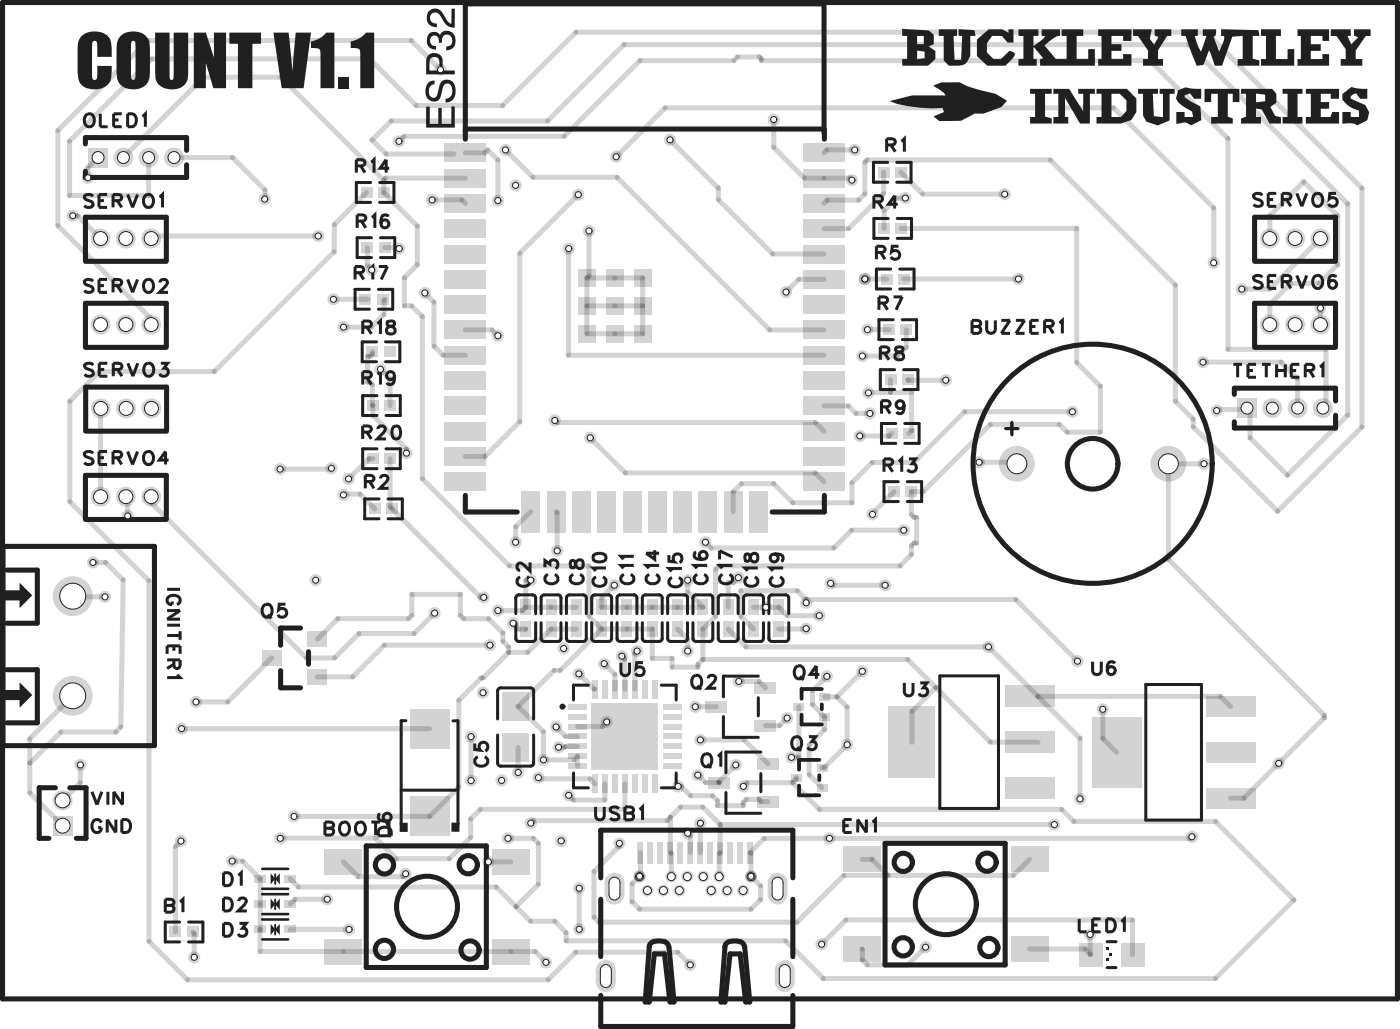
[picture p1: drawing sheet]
<svg xmlns="http://www.w3.org/2000/svg" width="70mm" height="52mm" viewBox="0 0 70 52" stroke-linecap="round" stroke-linejoin="round" font-family="sans-serif">
<defs><g id="words">
<text font-size="3.5" fill="#231f20" x="3.8" y="4.4">COUNT V1.1</text>
<text font-size="2.6" fill="#fff" x="50.4" y="22.1">+</text>
<g font-size="2.4" fill="#fff">
<text x="4.2" y="6.7">OLED1</text>
<text x="4.2" y="10.7">SERVO1</text>
<text x="17.8" y="9">R14</text>
<text x="17.8" y="11.7">R16</text>
<text x="43.8" y="10.8">R4</text>
<text x="44.4" y="7.9">R1</text>
<text x="4.2" y="15">SERVO2</text>
<text x="17.7" y="14.3">R17</text>
<text x="18.1" y="17">R18</text>
<text x="43.9" y="13.3">R5</text>
<text x="44" y="15.8">R7</text>
<text x="48.7" y="17">BUZZ</text>
<text x="4.2" y="23.6">SERVO4</text>
<text x="4.2" y="19.2">SERVO3</text>
<text x="18.1" y="22.3">R20</text>
<text x="18.1" y="19.6">R19</text>
<text x="44.1" y="18.3">R8</text>
<text x="44.2" y="21">R9</text>
<text x="44.3" y="24">R13</text>
<text x="8.1" y="29.5" transform="rotate(90 8.1 29.5)">I GNI TER1</text>
<text x="18.3" y="24.8">R</text>
<text x="19.7" y="24.8">2</text>
<text x="26.9" y="29.5" transform="rotate(-90 26.9 29.5)">C</text>
<text x="26.9" y="28.1" transform="rotate(-90 26.9 28.1)">2</text>
<text x="28.3" y="29.4" transform="rotate(-90 28.3 29.4)">C3</text>
<text x="29.6" y="29.4" transform="rotate(-90 29.6 29.4)">C8</text>
<text x="30.7" y="29.5" transform="rotate(-90 30.7 29.5)">C10</text>
<text x="32.1" y="29.4" transform="rotate(-90 32.1 29.4)">C11</text>
<text x="33.4" y="29.4" transform="rotate(-90 33.4 29.4)">C14</text>
<text x="34.5" y="29.5" transform="rotate(-90 34.5 29.5)">C15</text>
<text x="35.8" y="29.4" transform="rotate(-90 35.8 29.4)">C16</text>
<text x="37.1" y="29.4" transform="rotate(-90 37.1 29.4)">C17</text>
<text x="38.3" y="29.5" transform="rotate(-90 38.3 29.5)">C</text>
<text x="38.3" y="28.1" transform="rotate(-90 38.3 28.1)">18</text>
<text x="39.6" y="29.5" transform="rotate(-90 39.6 29.5)">C</text>
<text x="39.6" y="28.1" transform="rotate(-90 39.6 28.1)">19</text>
<text x="13.1" y="31.3">Q5</text>
<text x="31.1" y="34.2">U5</text>
<text x="34.6" y="34.8">Q2</text>
<text x="39.8" y="34.4">Q4</text>
<text x="45.3" y="35.2">U3</text>
<text x="54.8" y="34.1">U6</text>
<text x="4.5" y="40.7">VI N</text>
<text x="24.8" y="38.5" transform="rotate(-90 24.8 38.5)">C5</text>
<text x="29.8" y="41.4">USB1</text>
<text x="35.1" y="38.8">Q1</text>
<text x="39.7" y="37.9">Q3</text>
<text x="4.5" y="42.1">GND</text>
<text x="8.2" y="46.1">B1D2</text>
<text x="11.1" y="44.7">D1</text>
<text x="11.1" y="47.3">D3</text>
<text x="16.2" y="42.2">BOOT1</text>
<text x="19.9" y="42" transform="rotate(-90 19.9 42)">D</text>
<text x="42.3" y="42.1">EN1</text>
<text x="54.1" y="47.1">LED1</text>
</g>
</g></defs>
<!-- layer: Layer 1 -->
<path d="M.1 .1h70v50h-70z" fill="none" stroke="#231f20" stroke-width=".25"/>
<g fill="#231f20">
<path d="M44.6 35.4h2.3v3.6h-2.3z"/>
<path d="M50.5 34.4h2.5v1.1h-2.5z"/>
<path d="M50.5 36.7h2.5v1.1h-2.5z"/>
<path d="M50.5 39h2.5v1.1h-2.5z"/>
<path d="M14.3 43.9h.6v.4h-.6z"/>
<path d="M12.8 43.9h.6v.4h-.6z"/>
<path d="M14.3 45.2h.6v.4h-.6z"/>
<path d="M12.8 45.2h.6v.4h-.6z"/>
<path d="M14.3 46.4h.6v.4h-.6z"/>
<path d="M12.8 46.4h.6v.4h-.6z"/>
<path d="M38 39.9h1.1v.6h-1.1z"/>
<path d="M38 38h1.1v.6h-1.1z"/>
<path d="M35.5 39h1.1v.6h-1.1z"/>
<path d="M37.9 36.1h1v.6h-1z"/>
<path d="M37.9 34.2h1v.6h-1z"/>
<path d="M35.4 35.2h1.1v.6h-1.1z"/>
<path d="M42.3 42.5h1.9v1.3h-1.9z"/>
<path d="M50.7 42.5h1.9v1.3h-1.9z"/>
<path d="M42.3 47h1.9v1.3h-1.9z"/>
<path d="M50.7 47h1.9v1.3h-1.9z"/>
<path d="M26.1 31.2h.6v.8h-.6z"/>
<path d="M26.1 30.1h.6v.8h-.6z"/>
<path d="M27.4 31.2h.5v.8h-.5z"/>
<path d="M27.4 30.1h.5v.8h-.5z"/>
<path d="M25.2 34.7h1.4v1.5h-1.4z"/>
<path d="M25.2 36.8h1.4v1.4h-1.4z"/>
<path d="M28.7 31.2h.5v.8h-.5z"/>
<path d="M28.7 30.1h.5v.8h-.5z"/>
<path d="M29.9 31.2h.6v.8h-.6z"/>
<path d="M29.9 30.1h.6v.8h-.6z"/>
<path d="M31.2 31.2h.5v.8h-.5z"/>
<path d="M31.2 30.1h.5v.8h-.5z"/>
<path d="M22.3 7.2h2.1v.9h-2.1z"/>
<path d="M22.3 8.5h2.1v.9h-2.1z"/>
<path d="M22.3 9.7h2.1v1h-2.1z"/>
<path d="M22.3 11h2.1v1h-2.1z"/>
<path d="M22.3 12.3h2.1v.9h-2.1z"/>
<path d="M22.3 13.5h2.1v1h-2.1z"/>
<path d="M22.3 14.8h2.1v1h-2.1z"/>
<path d="M22.3 16.1h2.1v.9h-2.1z"/>
<path d="M22.3 17.4h2.1v.9h-2.1z"/>
<path d="M22.3 18.6h2.1v1h-2.1z"/>
<path d="M22.3 19.9h2.1v.9h-2.1z"/>
<path d="M22.3 21.2h2.1v.9h-2.1z"/>
<path d="M22.3 22.4h2.1v1h-2.1z"/>
<path d="M22.3 23.7h2.1v1h-2.1z"/>
<path d="M26.2 24.6h.9v2.1h-.9z"/>
<path d="M27.4 24.6h1v2.1h-1z"/>
<path d="M28.7 24.6h1v2.1h-1z"/>
<path d="M30 24.6h.9v2.1h-.9z"/>
<path d="M31.2 24.6h1v2.1h-1z"/>
<path d="M32.5 24.6h1v2.1h-1z"/>
<path d="M33.8 24.6h.9v2.1h-.9z"/>
<path d="M35.1 24.6h.9v2.1h-.9z"/>
<path d="M36.3 24.6h1v2.1h-1z"/>
<path d="M37.6 24.6h.9v2.1h-.9z"/>
<path d="M40.3 23.7h2.1v1h-2.1z"/>
<path d="M40.3 22.4h2.1v1h-2.1z"/>
<path d="M40.3 21.2h2.1v.9h-2.1z"/>
<path d="M40.3 19.9h2.1v.9h-2.1z"/>
<path d="M40.3 18.6h2.1v1h-2.1z"/>
<path d="M40.3 17.4h2.1v.9h-2.1z"/>
<path d="M40.3 16.1h2.1v.9h-2.1z"/>
<path d="M40.3 14.8h2.1v1h-2.1z"/>
<path d="M40.3 13.5h2.1v1h-2.1z"/>
<path d="M40.3 12.3h2.1v.9h-2.1z"/>
<path d="M40.3 11h2.1v1h-2.1z"/>
<path d="M40.3 9.7h2.1v1h-2.1z"/>
<path d="M40.3 8.5h2.1v.9h-2.1z"/>
<path d="M40.3 7.2h2.1v.9h-2.1z"/>
<path d="M30.4 14.9h.9v.9h-.9z"/>
<path d="M29 14.9h.9v.9h-.9z"/>
<path d="M31.8 14.9h.9v.9h-.9z"/>
<path d="M31.8 13.5h.9v.9h-.9z"/>
<path d="M30.4 13.5h.9v.9h-.9z"/>
<path d="M29 13.5h.9v.9h-.9z"/>
<path d="M29 16.3h.9v.9h-.9z"/>
<path d="M30.4 16.3h.9v.9h-.9z"/>
<path d="M31.8 16.3h.9v.9h-.9z"/>
<path d="M44.9 8.4h.6v.5h-.6z"/>
<path d="M44.1 8.4h.5v.5h-.5z"/>
<path d="M44.9 11.2h.6v.5h-.6z"/>
<path d="M44.1 11.2h.5v.5h-.5z"/>
<path d="M45.1 13.7h.5v.6h-.5z"/>
<path d="M44.2 13.7h.6v.6h-.6z"/>
<path d="M45.2 16.3h.6v.5h-.6z"/>
<path d="M44.3 16.3h.6v.5h-.6z"/>
<path d="M45.3 18.8h.5v.5h-.5z"/>
<path d="M44.4 18.8h.6v.5h-.6z"/>
<path d="M45.3 21.5h.6v.5h-.6z"/>
<path d="M44.5 21.5h.5v.5h-.5z"/>
<path d="M19 9.4h.5v.5h-.5z"/>
<path d="M18.1 9.4h.6v.5h-.6z"/>
<path d="M56.2 47.3h1.2v1.2h-1.2z"/>
<path d="M54.1 47.3h1.2v1.2h-1.2z"/>
<path d="M32.5 30.1h.5v.8h-.5z"/>
<path d="M32.5 31.2h.5v.8h-.5z"/>
<path d="M16.3 42.6h1.9v1.3h-1.9z"/>
<path d="M24.7 42.6h1.9v1.3h-1.9z"/>
<path d="M16.3 47.1h1.9v1.3h-1.9z"/>
<path d="M24.7 47.1h1.9v1.3h-1.9z"/>
<path d="M33.7 31.2h.6v.8h-.6z"/>
<path d="M33.7 30.1h.6v.8h-.6z"/>
<path d="M28.5 35.3h.9v.3h-.9z"/>
<path d="M28.5 35.8h.9v.3h-.9z"/>
<path d="M28.5 36.3h.9v.3h-.9z"/>
<path d="M28.5 36.8h.9v.3h-.9z"/>
<path d="M28.5 37.3h.9v.3h-.9z"/>
<path d="M28.5 37.8h.9v.3h-.9z"/>
<path d="M28.5 38.3h.9v.3h-.9z"/>
<path d="M29.7 38.9h.3v.9h-.3z"/>
<path d="M30.2 38.9h.3v.9h-.3z"/>
<path d="M30.7 38.9h.3v.9h-.3z"/>
<path d="M31.2 38.9h.3v.9h-.3z"/>
<path d="M31.7 38.9h.3v.9h-.3z"/>
<path d="M32.2 38.9h.3v.9h-.3z"/>
<path d="M32.7 38.9h.3v.9h-.3z"/>
<path d="M33.3 38.3h.9v.3h-.9z"/>
<path d="M33.3 37.8h.9v.3h-.9z"/>
<path d="M33.3 37.3h.9v.3h-.9z"/>
<path d="M33.3 36.8h.9v.3h-.9z"/>
<path d="M33.3 36.3h.9v.3h-.9z"/>
<path d="M33.3 35.8h.9v.3h-.9z"/>
<path d="M33.3 35.3h.9v.3h-.9z"/>
<path d="M32.7 34.1h.3v.9h-.3z"/>
<path d="M32.2 34.1h.3v.9h-.3z"/>
<path d="M31.7 34.1h.3v.9h-.3z"/>
<path d="M31.2 34.1h.3v.9h-.3z"/>
<path d="M30.7 34.1h.3v.9h-.3z"/>
<path d="M30.2 34.1h.3v.9h-.3z"/>
<path d="M29.7 34.1h.3v.9h-.3z"/>
<path d="M29.7 35.3h3.3v3.3h-3.3z"/>
<path d="M45.5 24.4h.5v.5h-.5z"/>
<path d="M44.6 24.4h.6v.5h-.6z"/>
<path d="M60.5 39.5h2.5v1.1h-2.5z"/>
<path d="M60.5 37.2h2.5v1.1h-2.5z"/>
<path d="M60.5 34.9h2.5v1.1h-2.5z"/>
<path d="M54.8 36h2.5v3.5h-2.5z"/>
<path d="M35 30.1h.5v.8h-.5z"/>
<path d="M35 31.2h.5v.8h-.5z"/>
<path d="M19 12.2h.6v.5h-.6z"/>
<path d="M18.2 12.2h.5v.5h-.5z"/>
<path d="M18.9 14.7h.6v.6h-.6z"/>
<path d="M18 14.7h.6v.6h-.6z"/>
<path d="M20.6 35.6h2v2h-2z"/>
<path d="M20.6 40h2v2h-2z"/>
<path d="M19.3 17.4h.5v.5h-.5z"/>
<path d="M18.4 17.4h.6v.5h-.6z"/>
<path d="M19.3 20.1h.6v.5h-.6z"/>
<path d="M18.4 20.1h.6v.5h-.6z"/>
<path d="M36.3 30.1h.5v.8h-.5z"/>
<path d="M36.3 31.2h.5v.8h-.5z"/>
<path d="M37.5 31.2h.6v.8h-.6z"/>
<path d="M37.5 30.1h.6v.8h-.6z"/>
<path d="M41 39.3h.5v.4h-.5z"/>
<path d="M41 38.3h.5v.4h-.5z"/>
<path d="M39.7 38.8h.5v.4h-.5z"/>
<path d="M41.1 35.8h.5v.4h-.5z"/>
<path d="M41.1 34.8h.5v.4h-.5z"/>
<path d="M39.8 35.3h.5v.4h-.5z"/>
<path d="M19.3 22.7h.6v.6h-.6z"/>
<path d="M18.4 22.7h.6v.6h-.6z"/>
<path d="M38.8 31.2h.6v.8h-.6z"/>
<path d="M38.8 30.1h.6v.8h-.6z"/>
<path d="M19.4 25.3h.6v.5h-.6z"/>
<path d="M18.5 25.3h.6v.5h-.6z"/>
<path d="M9.4 46.5h.6v.5h-.6z"/>
<path d="M8.5 46.5h.6v.5h-.6z"/>
<path d="M15.4 31.7h1v.8h-1z"/>
<path d="M13.1 32.6h1v.8h-1z"/>
<path d="M15.4 33.6h1v.8h-1z"/>
<path d="M37.5 42.2h.3v1.1h-.3z"/>
<path d="M37 42.2h.3v1.1h-.3z"/>
<path d="M36.5 42.2h.3v1.1h-.3z"/>
<path d="M36 42.2h.3v1.1h-.3z"/>
<path d="M35.5 42.2h.3v1.1h-.3z"/>
<path d="M35 42.2h.3v1.1h-.3z"/>
<path d="M34.5 42.2h.3v1.1h-.3z"/>
<path d="M34 42.2h.3v1.1h-.3z"/>
<path d="M33.5 42.2h.3v1.1h-.3z"/>
<path d="M33 42.2h.3v1.1h-.3z"/>
<path d="M32.5 42.2h.3v1.1h-.3z"/>
<path d="M32 42.2h.3v1.1h-.3z"/>
<path d="M2.6 40.9h1v1h-1z"/>
<path d="M4.4 7.4h1v1h-1z"/>
<path d="M62.1 20h1v1h-1z"/>
<path d="M39.1 48.2a.5 .5 0 0 1 .8 .5v.6a.5 .5 0 0 1-.5 .5 .5 .5 0 0 1-.5-.5v-.6l.1-.3z"/>
<path d="M30.2 48.2a.5 .5 0 0 1 .7 .5 1.07 1.07 0 0 1-.2 1 .5 .5 0 0 1-.8-.4v-.6l.1-.3z"/>
<path d="M38.6 44a.5 .5 0 0 1 .6-.2 .5 .5 0 0 1 .3 .5v.6a.5 .5 0 0 1-.5 .5 .5 .5 0 0 1-.5-.5z"/>
<path d="M30.4 44a.5 .5 0 0 1 .6-.2 .5 .5 0 0 1 .3 .5v.6a.5 .5 0 0 1-.5 .5 .5 .5 0 0 1-.5-.5z"/>
<circle cx="3.1" cy="40.2" r=".5"/>
<circle cx="5.1" cy="20.5" r=".5"/>
<circle cx="6.3" cy="20.5" r=".5"/>
<circle cx="7.6" cy="20.5" r=".5"/>
<circle cx="5" cy="24.9" r=".5"/>
<circle cx="6.3" cy="24.9" r=".5"/>
<circle cx="7.6" cy="24.9" r=".5"/>
<circle cx="63.7" cy="12" r=".5"/>
<circle cx="65" cy="12" r=".5"/>
<circle cx="66.3" cy="12" r=".5"/>
<circle cx="63.7" cy="16.3" r=".5"/>
<circle cx="65" cy="16.3" r=".5"/>
<circle cx="66.3" cy="16.3" r=".5"/>
<circle cx="5" cy="16.3" r=".5"/>
<circle cx="6.3" cy="16.3" r=".5"/>
<circle cx="7.6" cy="16.3" r=".5"/>
<circle cx="5" cy="12" r=".5"/>
<circle cx="6.3" cy="12" r=".5"/>
<circle cx="7.6" cy="12" r=".5"/>
<circle cx="58.6" cy="23.3" r=".9"/>
<circle cx="51" cy="23.3" r=".9"/>
<circle cx="3.6" cy="29.9" r="1"/>
<circle cx="3.6" cy="34.9" r="1"/>
<circle cx="6.2" cy="7.9" r=".5"/>
<circle cx="7.5" cy="7.9" r=".5"/>
<circle cx="8.7" cy="7.9" r=".5"/>
<circle cx="63.8" cy="20.5" r=".5"/>
<circle cx="65.1" cy="20.5" r=".5"/>
<circle cx="66.4" cy="20.5" r=".5"/>
<circle cx="36.1" cy="44" r=".3"/>
<circle cx="35.3" cy="44" r=".3"/>
<circle cx="34.5" cy="44" r=".3"/>
<circle cx="33.7" cy="44" r=".3"/>
<circle cx="37.3" cy="44.7" r=".3"/>
<circle cx="36.5" cy="44.7" r=".3"/>
<circle cx="35.7" cy="44.7" r=".3"/>
<circle cx="34.1" cy="44.7" r=".3"/>
<circle cx="33.3" cy="44.7" r=".3"/>
<circle cx="32.5" cy="44.7" r=".3"/>
<circle cx="37.7" cy="44" r=".3"/>
<circle cx="32.1" cy="44" r=".3"/>
<circle cx="34" cy="39.5" r=".31"/>
<circle cx="20" cy="12.5" r=".3"/>
<circle cx="21.7" cy="10" r=".31"/>
<circle cx="29.6" cy="22" r=".3"/>
<circle cx="20.4" cy="22.7" r=".3"/>
<circle cx="24.5" cy="43.2" r=".3"/>
<circle cx="16.6" cy="23.5" r=".31"/>
<circle cx="31.2" cy="32.9" r=".3"/>
<circle cx="29.1" cy="46.6" r=".3"/>
<circle cx="3.6" cy="10.8" r=".3"/>
<circle cx="18.7" cy="13.6" r=".3"/>
<circle cx="6.4" cy="25.9" r=".3"/>
<circle cx="40.5" cy="31.5" r=".31"/>
<circle cx="9.1" cy="42.2" r=".31"/>
<circle cx="26.6" cy="29.1" r=".3"/>
<circle cx="15.8" cy="29.1" r=".3"/>
<circle cx="28.5" cy="39.9" r=".3"/>
<circle cx="43.8" cy="25.8" r=".3"/>
<circle cx="17.2" cy="16.4" r=".3"/>
<circle cx="9.8" cy="35.2" r=".31"/>
<circle cx="9.1" cy="36.6" r=".3"/>
<circle cx="4.4" cy="8.9" r=".3"/>
<circle cx="13.3" cy="10" r=".3"/>
<circle cx="16" cy="11.8" r=".3"/>
<circle cx="16.7" cy="15" r=".3"/>
<circle cx="14.1" cy="23.5" r=".31"/>
<circle cx="19.1" cy="18.5" r=".3"/>
<circle cx="27.8" cy="21.1" r=".3"/>
<circle cx="43.6" cy="19.7" r=".31"/>
<circle cx="60.4" cy="18.2" r=".31"/>
<circle cx="66.3" cy="15.5" r=".3"/>
<circle cx="60.9" cy="13.2" r=".31"/>
<circle cx="61.1" cy="20.6" r=".3"/>
<circle cx="60.4" cy="23.3" r=".3"/>
<circle cx="54.1" cy="33.2" r=".3"/>
<circle cx="55.3" cy="35.6" r=".3"/>
<circle cx="49.1" cy="23.2" r=".31"/>
<circle cx="45.4" cy="26.6" r=".31"/>
<circle cx="40.5" cy="30.2" r=".31"/>
<circle cx="17.2" cy="24.8" r=".3"/>
<circle cx="41.5" cy="33.9" r=".3"/>
<circle cx="37.3" cy="39.5" r=".3"/>
<circle cx="50.4" cy="9.7" r=".3"/>
<circle cx="51.1" cy="14" r=".31"/>
<circle cx="39.4" cy="14.7" r=".3"/>
<circle cx="38.8" cy="6" r=".3"/>
<circle cx="45.4" cy="9.9" r=".3"/>
<circle cx="42.8" cy="9" r=".3"/>
<circle cx="22.1" cy="3.5" r=".31"/>
<circle cx="4" cy="38.4" r=".3"/>
<circle cx="21.8" cy="30.8" r=".3"/>
<circle cx="24.3" cy="30" r=".3"/>
<circle cx="24.2" cy="34.8" r=".3"/>
<circle cx="25.2" cy="39.2" r=".3"/>
<circle cx="27" cy="39" r=".3"/>
<circle cx="20" cy="7.1" r=".3"/>
<circle cx="53.8" cy="20.7" r=".3"/>
<circle cx="62.3" cy="14.5" r=".3"/>
<circle cx="59.8" cy="42" r=".3"/>
<circle cx="64.2" cy="38.3" r=".31"/>
<circle cx="34.5" cy="41.8" r=".3"/>
<circle cx="31.1" cy="42.3" r=".3"/>
<circle cx="28.2" cy="42.2" r=".3"/>
<circle cx="29.1" cy="44.6" r=".3"/>
<circle cx="29" cy="33.8" r=".3"/>
<circle cx="41.2" cy="47.4" r=".3"/>
<circle cx="34.6" cy="48.4" r=".3"/>
<circle cx="27.4" cy="48.3" r=".3"/>
<circle cx="35.1" cy="41.3" r=".3"/>
<circle cx="54.7" cy="46.9" r=".3"/>
<circle cx="29.6" cy="11.6" r=".3"/>
<circle cx="25" cy="10.1" r=".3"/>
<circle cx="25.4" cy="7.5" r=".3"/>
<circle cx="29" cy="9.8" r=".31"/>
<circle cx="30.9" cy="7.9" r=".31"/>
<circle cx="25.9" cy="9.3" r=".3"/>
<circle cx="28.5" cy="12.5" r=".3"/>
<circle cx="4.7" cy="28.2" r=".3"/>
<circle cx="33.6" cy="7" r=".3"/>
<circle cx="42.9" cy="7.5" r=".3"/>
<circle cx="43.4" cy="14" r=".3"/>
<circle cx="21.3" cy="14.7" r=".31"/>
<circle cx="14.1" cy="42.1" r=".3"/>
<circle cx="11.7" cy="43.2" r=".3"/>
<circle cx="14.8" cy="41" r=".3"/>
<circle cx="16.4" cy="45.1" r=".3"/>
<circle cx="27.3" cy="38.1" r=".3"/>
<circle cx="9.7" cy="48" r=".3"/>
<circle cx="5.3" cy="30" r=".3"/>
<circle cx="23.6" cy="39.2" r=".31"/>
<circle cx="25.5" cy="42.1" r=".3"/>
<circle cx="17.5" cy="46.6" r=".3"/>
<circle cx="28" cy="37.5" r=".3"/>
<circle cx="26.6" cy="41.3" r=".3"/>
<circle cx="25" cy="16.8" r=".3"/>
<circle cx="25.9" cy="27.2" r=".3"/>
<circle cx="24.6" cy="32.4" r=".31"/>
<circle cx="28" cy="27.6" r=".3"/>
<circle cx="23.6" cy="37" r=".31"/>
<circle cx="27.9" cy="36.5" r=".3"/>
<circle cx="26" cy="38.8" r=".3"/>
<circle cx="30.4" cy="36.2" r=".3"/>
<circle cx="25" cy="30.6" r=".3"/>
<circle cx="28.3" cy="32.5" r=".3"/>
<circle cx="30.8" cy="29.4" r=".3"/>
<circle cx="25.7" cy="31.3" r=".3"/>
<circle cx="32" cy="32.7" r=".3"/>
<circle cx="43.3" cy="33.7" r=".3"/>
<circle cx="41.1" cy="30.9" r=".3"/>
<circle cx="43.1" cy="21.9" r=".3"/>
<circle cx="43.3" cy="17.9" r=".31"/>
<circle cx="43.7" cy="20.7" r=".3"/>
<circle cx="17.5" cy="24" r=".3"/>
<circle cx="30.3" cy="33.3" r=".3"/>
<circle cx="41.7" cy="29.3" r=".3"/>
<circle cx="44.4" cy="29.4" r=".3"/>
<circle cx="36.9" cy="38.4" r=".3"/>
<circle cx="35" cy="38.9" r=".3"/>
<circle cx="49.6" cy="32.5" r=".3"/>
<circle cx="47.5" cy="19.1" r=".3"/>
<circle cx="46.4" cy="47.5" r=".3"/>
<circle cx="34.9" cy="35.5" r=".3"/>
<circle cx="35.1" cy="37.1" r=".31"/>
<circle cx="43.5" cy="16.5" r=".3"/>
<circle cx="52.9" cy="41.4" r=".3"/>
<circle cx="54.2" cy="40.1" r=".31"/>
<circle cx="39.7" cy="38" r=".3"/>
<circle cx="34.5" cy="32.7" r=".3"/>
<circle cx="35.4" cy="27.2" r=".3"/>
<circle cx="38.4" cy="30.5" r=".31"/>
<circle cx="37.1" cy="29" r=".3"/>
<circle cx="34.5" cy="29.1" r=".3"/>
<circle cx="37.1" cy="34.2" r=".31"/>
<circle cx="42.5" cy="37.4" r=".3"/>
<circle cx="41.6" cy="42.1" r=".3"/>
<circle cx="39.5" cy="36" r=".3"/>
<circle cx="20.4" cy="43.8" r=".3"/>
</g>
<g fill="none" stroke="#231f20" stroke-width=".25">
<path d="M3.6 10.8h.3l1.1 1.2M4.9 7.9l-.5 .5v.5M6.2 7.9l4-4h3.9l5.2 5.1M7.5 7.9v1.9h-4v-2.7l4.1-4.1h10.9l2.4 2.3h4.3l3.7-3.7h31.6l7.8 7.8v12l-4.2 4.3-4.2-4.3v-.4l-.9-.9v-5.8l-6.3-6.3h-9.2l-.1 .1v1.6l-.3 .3h-1.6l-.1 .2M8.7 7.9h3l1.6 1.6v.4M16 11.8h-8.3l-.1 .2M16.7 15h1.8M18.4 9.7l-1.6 1.6v1.3l-6 6h-5.8l-1.5 1.5v5.1l4 3.9v18.1l1.9 2h18.1l1.4-1.4h5.1l.6 .6M18.4 12.4v.9l.3 .3M18.7 17.7l-.1 .2h-.2v1.3l.3 .1v1.5l1.7 1.7v.2M19.1 18.5l.5 .5v1.4M19.3 9v.7l1.6 1.6v2l-.6 .6v1.4h.4l.5 .6v8.1l4.4 4.4h4v2.5l.6 .7"/>
<path d="M19.3 12.4l.7 .1M19.3 15v.8l-.7 .6h-1.4M20 7.1l.3-.3h8l3.8-3.8h4.7l.2-.1h1.1l.1 .1h19.5l3.9 3.9v10.6h4.9v3.1M21.3 14.7l.5 .5v2.2l.4 .4h1.2M21.7 10h1.5l.2 .2M22.1 3.5l-1.5-1.5h-13.2l-4.5 4.6v4.7l4.7 4.7v.3M22.8 7.7h-3.4l-.7-.7 .9-.9h7.9l3.8-3.9h28.3l8 8v10.6l-3 3.1-1.9-1.9v-1.4h-1.6M23.4 16.6h1.3l.3 .2M23.4 8.9h-4l-.1 .1M23.4 7.7h.9l.2-.2 .5 .5v2.1M25.4 7.5l1.3 1.4h4.3l7.6 7.7h2.8M28.5 12.5v5.3h12.9"/>
<path d="M29 9.8l-2.9 2.9v8.5l-1.8 1.7h-.9M29.5 13.9h2.8v2.8h-2.8zM29.5 15.3h2.8M29.6 11.6v2.2l-.1 .1M30.9 7.9l2.5-2.5h22.5l5 5v2.8M33.6 7l2.5 2.4v.6l2.7 2.7h2.6M38.8 6v1.4l1.6 1.5h2.2l.2 .1M41.4 14h-1.3l-.7 .7M42.9 7.5h-1.4l-.1 .2M43.4 14h1.1M43.5 16.5h1.1M43.6 19.7h2.1v1.9l-.1 .1"/>
<path d="M44.3 8.6v1.1l-1.7 1.8h-1.2M44.7 19v.7M45.2 8.6l1.1 1.1h4.1M45.2 11.5h8.8v6.7l1.2 1.2v2.3h-1.6l-.4-.4h-3.5l-3.4 3.4h-.6v1.1l.3 .2v1.3l-.3 .1v.4l-.5 .6h-9.1l-.2 .2v2.3l-.6 .7v1.5M45.4 9.9h-.4l-.6 .7v.9M45.5 16.5v.9l-.5 .5h-1.7M45.6 19l1.9 .1M51.2 13.9l-.1 .1h-5.7M60.4 18.2h3.9l.8 .8v1.5M63.7 12v-1.2l1.7-1.7 1.7 1.7v2.5l-.9 .9h-1.4l-1.1 1.1v1M66.3 15.5v.8M66.3 12l-2.6 2.5h-1.2"/>
<path d="M3.6 34.9l-2.1 2.2v2.7l1.6 1.6M3.6 29.9l1.7 .1M4 38.4v.9l-.9 .9M4.7 28.2h.6l.9 .9-.1 7.4-.3 .2h-2.7l-1.6 1.6M5.1 20.5l-.1 4.4M6.3 24.9l.1 .1v.9M7.6 24.9v.3l7.8 7.8h1.4l1.2-1.2h2.8l1-1M9.1 36.6h12.5M13.6 33l-2.2 2.2h-1.6M15.9 32.1l1.1-1.1h3.5l.2-.1v-1.1h2.4v1.1l.2 .1h1.2l.7 .8v.4l.3 .3v.2M16.6 23.5h-2.5M17.2 24.8h.9l.7 .7"/>
<path d="M18.7 23h-.2l-1 1M19.6 23v2.4l4.5 4.6h.2M23.6 37v2.2M24.6 32.4h-5.3l-1.6 1.6h-1.8M25.5 32.7l-2.5 2.4v4.4l-1.4 1.5h-6.8M25.7 31.3l.3 .3h.4M26 37.5v1.3M26.4 30.5l-.2 .1h-1.2M26.4 30.5h2.5M26.6 29.1h-.2v1.4M26.6 25.7l-.7 .7v.8M27 39l2.6 .1 .3 .2"/>
<path d="M27.8 21.1l.1 .1h13l.5 .4M27.9 36.5l.5 .5h.6M27.9 25.7l.1 1.9M28.9 31.6h-1.2l-1.2 1.1h-1M29 37.5h-1M29 33.8l.9 .8M29.6 22l1.8 1.7h9.5l.5 .5M30.2 31.6l-2.1 2h-.3l-1.8 1.9 1.3 1.2v1.4h1.5l.2-.1v.5M30.2 31.6h2.5v1.4h1v.5h1.3v-.2l.3-.2M30.3 33.3l.6 .5v.8M30.4 39.3v.9h-1.6l-.3-.3M30.4 36.2l-.2 .3h-1.2"/>
<path d="M31.2 32.9l.2 .2v1.5M31.4 39.3v1.3h-7.3l-.5 .5v.9l-1.1 1.1h-2.6l-1-1h-4.8M32 32.7l-.1 .1v1.8M34 31.6l.5 .5v.6M34 39.5h.2l.5 .4h1.1l.2 .3v.2h1.3v-.1l.2-.2h.6l.1 .1h.3M34.5 29.1v.6l.8 .8h-5.1v-.5l.6-.6M34.9 35.5h1M35 38.9l.4 .4h.7M35.1 37.1h2.2l1.2 1.2M35.3 33.1h10.3l4.1 4.1h2.4M36.5 31.6l.9 .9h12.2l4.6 4.6v3M36.9 38.4l-.8 .9"/>
<path d="M37.1 29l-.3 .2h-.3v1.3M37.1 34.2h1l.3 .3M37.8 30.5h1.3l.4 .4h1.6M39.1 31.6h1.3M39.5 36l-.4 .4h-.7M39.8 39.3l1.3 1.3h12.2l.6 .6h7.1l3.9 4-3.9 3.9h-19.7l-1.9-1.9h-11v-.4l-.6-.6h-1.2l-1.7-1.7h-9.9l-.4-.4M39.8 39.3h-2.3l-.2 .2M40 39l-.2 .3M40.1 35.5v2.5h-.4M40.5 30.1h10.5l3.1 3.1M40.5 31.5l-.1 .1M40.5 30.1v.1"/>
<path d="M40.5 30.1l-.5-.5h-2.8v1.3l.6 .7M41.4 20.4h1.2l.4 .3h.7M41.4 35h.6M41.5 33.9l-.7 .8v.7l.6 .6v.6l-.8 .8v1.5l.7 .6M41.7 29.3l.1 .1h2.6M42 35l.5 .5v1.9l-1.1 1.1h-.1M43.3 33.7l-1.3 1.3M44.7 21.7l-.1 .2h-1.5M44.9 24.7l-1.1 1.1M45.4 26.6h-2.7l-.9 .9h-6.1l-.3-.3M47 34.5l-1.2 1.2v1.5M49.1 23.2h1.9v.1"/>
<path d="M52.1 34.9h9.1l.6 .6M53.8 20.7h-5.4l-2.5 2.5h-2.1l-1 1v1h-3l-1-.9h-1.6l-.4 .4v1M55.3 35.6v1.5l.7 .7M60.4 23.3h-1.8v4.8l7.9 7.8v.1l-4.1 4.1h-.6M9.1 42.2l-.3 .3v4.3M9.7 46.8v1.2M11.7 43.2h.5l.9 .9-.1 3.6h13.9l.5 .6M13.1 46.6l-.1 .1M14.6 46.6h2.9M16.4 45.1h-1.6l-.2 .3M17.2 43.2l.8 .8h2.2l.2-.2M24.5 43.2h1.1"/>
<path d="M25.5 42.1h1.3l.2 .2v2.1l-1.1 1.1M26.6 41.3l.2-.1h6.7l.6-.7h1.2l.8 .9M29.1 44.6v2M31.1 42.3v.2l-1.3 1.2v2.3l.3 .3h9.9l2.3-2.4h8.6l.8-.8M32.1 44h.1M32.1 42.8v1.2M33.6 41l.1 3M34.5 41.8l.1 .1v.9M35.1 41.3v1.5M36.1 41.4v2.6M36.1 41.4h16.8M41.2 47.4l1.2-1.2h14.4v1.7"/>
<path d="M43.3 43.1h.5l.8 .8M46.4 47.5l-.8 .9h-2.1l-.2-.2v-.6M51.7 47.6h2.7l.3 .3M54.7 46.9v1M54.7 47.9h.1M59.8 42l-.1 .1h-21.3l-.8 .7 .1 1.2 .5 .5v.6l-.5 .5h-5.6l-.4-.4v-.8l.4-.4"/>
</g>
<path d="M44.7 5.1l.5 .2 .9 .1h1.2l.1 .2-.6 .2 .3 .3h1.1a1.23 1.23 0 0 1 1.2-.4l.9-.3 .2-.3a2.83 2.83 0 0 0-1.6-.6l-.5-.2a2.18 2.18 0 0 0-1.6 0l.7 .5h-1.7zM59.3 1.5v.3h.2l.6 1.5h.3l.3-.8 .3 .8h.3l.5-1.5h.6v1.2h-.3v.3h1.1v-.3l-.3-.1v-1.1h.3v-.3h-1.9v.3h.1l-.2 .8-.3-.8h.1v-.3h-.6v.3h.1l-.2 .8-.3-.8h.1v-.3zM51.1 1.5v.3h.3v1.2h-.3v.3h.9v-.3h-.1v-.7l.4 .6-.1 .1v.3h2.7v-.8h-.3v.5h-.6v-1.2h.4v-.3h-1.1v.3h.2v1.2h-.5l-.6-.7 .6-.5h.2v-.3h-.9v.3h.2l-.6 .5v-.5h.2v-.3zM66.8 1.5v.3h.3l.4 .7v.5h-.2v.3h1.1v-.3h-.4v-.5l.5-.7h.3v-.3h-.9v.3l.3 .1-.4 .3-.2-.4h.2v-.3zM52.9 4.5v.2h.2v1.2h-.2v.3h.7v-.3h-.2v-1l.8 1.3h.5v-1.5h.2v-.2h-.8v.2h.3v.9l-.7-1.1zM56.9 1.5v.3h.2l.5 .7v.5h-.2v.3h1v-.3h-.3v-.5l.5-.7h.2v-.3h-.9v.3l.2 .1-.2 .3a.53 .53 0 0 1-.1-.7zM55 4.5v.2h.3v1.2h-.3v.3h.6a1.28 1.28 0 0 0 1.3-.4l.1-.2v-.7l-.5-.4zM62.3 4.5v.2h.2v1.2h-.2v.3h1v-.3h-.3v-.5l.3 .1 .4 .7h.6v-.3l-.3-.1-.2-.4a.45 .45 0 0 0 .3-.4 .45 .45 0 0 0-.2-.4l-.1-.1zM49 2v.8l.5 .5h1l.4-.5v-.1l-.2-.2-.5 .5a.6 .6 0 0 1-.6-.3 .6 .6 0 0 1 .1-.7l.1-.2a.56 .56 0 0 1 .8 .3h.3v-.6h-.3v.1a1.17 1.17 0 0 0-1.6 .4zM47.1 1.5v.3h.3v1.2l.2 .3a.82 .82 0 0 0 1.1-.5v-1h.3l-.1-.3h-.8v.3h.2l-.1 1.2h-.3v-1.2h.1v-.3zM57.1 4.5v.2h.3v1.1v.2a.9 .9 0 0 0 1.3 0v-1.3h.2v-.2h-.7v.2h.2v1.2l-.5-.1v-1.1h.2v-.2zM45.3 1.4v.4h.2v1.2h-.2v.3h1.3a.51 .51 0 0 0 .3-.5 .51 .51 0 0 0-.3-.5l.3-.1v-.5l-.3-.2zM60.4 4.5v.6h.4v-.4h.3v1.2h-.3v.3h1.1v-.3h-.3v-1.2h.3v.4h.3v-.6zM55.1 1.5v.3h.2v1.2h-.2v.3h1.7v-.6h-.4v.3h-.6v-.4h.5v-.4h-.5v-.4h.6v.3h.4v-.6zM63.3 1.5v.3h.2v1.2h-.2v.3h1.6v-.8h-.3v.5h-.6v-1.2h.3v-.3zM65.5 4.5v.2h.3v1.2h-.3v.3h1.7v-.6h-.3l-.1 .3h-.5v-.4h.4v-.4h-.4v-.4h.5v.3h.4v-.5zM65.1 1.5v.3h.2v1.2h-.2v.3h1.6v-.6h-.3v.3h-.6v-.4h.5v-.4h-.5v-.4h.6v.3h.3v-.6zM67.4 4.7a.81 .81 0 0 0 .6 .8l.2 .1v.3h-.4v-.3h-.4v.6h.6a.65 .65 0 0 0 .7-.6l-.2-.3-.7-.4v-.1l.3-.1a.39 .39 0 0 0 .5 .3v-.5l-.8-.1zM59.1 4.5a.6 .6 0 0 0 .4 .9l.3 .2 .1 .3h-.5v-.3h-.4v.6a.6 .6 0 0 1 .8 .1l.5-.3-.1-.7-.7-.4-.1-.1 .3-.1a.39 .39 0 0 0 .6 .3v-.5l-.5-.1a.68 .68 0 0 0-.7 .1zM51.7 4.5v.2h.2v1.2h-.2v.3h1.1v-.3h-.4v-1.2h.4v-.2zM64.4 4.5v.2h.2v1.2h-.2v.3h1v-.3h-.3v-1.2h.3v-.2zM55.8 4.7a.62 .62 0 0 1 .7 .3 .62 .62 0 0 1-.1 .7l-.1 .2h-.5zM63 4.7h.5v.4h-.5zM46 2.5l.4 .1v.3l-.4 .1zM46 1.8h.4v.4h-.4z" fill="#231f20"/>
<g fill="none" stroke="#231f20" stroke-width=".15">
<path d="M4.6 39.7l.3 .7 .2-.7M5.4 39.7v.7M6.1 39.7v.7l-.4-.7v.7M23.8 37.3v.3h.3a.23 .23 0 0 1 0-.3 .23 .23 0 0 1 .3 0 .23 .23 0 0 1 0 .4M24 38a.24 .24 0 0 0-.2 .3 .24 .24 0 0 0 .3 .1h.1a.24 .24 0 0 0 .3-.1 .24 .24 0 0 0-.2-.3M26.1 29a.24 .24 0 0 0-.2 .2 .24 .24 0 0 0 .3 .2h.2a.24 .24 0 0 0 .2-.2 .24 .24 0 0 0-.2-.2M26.6 28.2v.5l-.5-.4-.2 .2 .2 .1M27.3 28.5v-.4l.3 .2a.22 .22 0 0 1 .3-.2 .22 .22 0 0 1 0 .4M27.5 28.8a.24 .24 0 0 0-.2 .3 .24 .24 0 0 0 .3 .2h.1a.24 .24 0 0 0 .3-.2 .24 .24 0 0 0-.2-.3M28.6 28.2v.3h.2a.27 .27 0 0 1 .1-.3 .27 .27 0 0 1 .3 0v.3a.27 .27 0 0 1-.3 0 .27 .27 0 0 1-.1-.3zM28.8 28.8a.24 .24 0 0 0-.2 .3 .24 .24 0 0 0 .3 .2h.1a.24 .24 0 0 0 .3-.2 .24 .24 0 0 0-.2-.3M29.8 27.9a.32 .32 0 0 1 .4-.2 .32 .32 0 0 1 .2 .4 .32 .32 0 0 1-.4 .1 .32 .32 0 0 1-.2-.3z"/>
<path d="M29.9 29a.24 .24 0 0 0-.1 .2 .24 .24 0 0 0 .2 .2h.2a.24 .24 0 0 0 .2-.2 .24 .24 0 0 0-.1-.2M30.4 28.5h-.6l.1 .2M31.3 28.8a.24 .24 0 0 0-.1 .3 .24 .24 0 0 0 .2 .2h.2a.24 .24 0 0 0 .2-.2 .24 .24 0 0 0-.1-.3M31.8 28.4h-.6l.1 .1M31.8 27.9h-.6l.1 .2M34.8 34v-.1a.3 .3 0 0 1 .4 .3 .3 .3 0 0 1-.4 .3l-.1-.2zM35 34.4l.2 .2M35.3 37.9a.3 .3 0 0 1 .4 .3 .3 .3 0 0 1-.4 .2l-.1-.2zM35.5 38.4l.2 .1M35.5 34l.2-.1 .2 .1-.4 .5h.4M36 37.9l.2-.1v.7M45.4 34.3v.4l.2 .2 .2-.1v-.5"/>
<path d="M46.2 34.3h.3l-.2 .2a.22 .22 0 0 1 .2 .4 .22 .22 0 0 1-.4-.1M50.5 21.5h.6M50.8 21.2v.6M11.2 43.8h.2a.35 .35 0 0 1 .3 .3 .35 .35 0 0 1-.3 .3h-.2zM11.2 45.1h.2a.35 .35 0 0 1 .3 .3 .35 .35 0 0 1-.3 .3h-.2zM11.2 46.3h.2a.35 .35 0 0 1 .3 .4 .35 .35 0 0 1-.3 .3h-.2zM12 43.9l.1-.1v.6M12 45.2l.1-.1 .3 .1-.4 .5h.4M12 46.3h.4l-.2 .3a.22 .22 0 0 1 .1 .3 .22 .22 0 0 1-.3 0"/>
</g>
<path d="M21.5 4.1l-.2 .5 .2 .4 .3 .1 .2-.1 .3-.7 .2-.1 .1 .1 .1 .4-.1 .2-.2 .1v.1l.4-.1 .1-.5-.2-.4-.3-.1-.2 .1-.3 .7-.1 .1-.2-.1-.1-.3 .1-.2 .2-.1v-.2zM21.5 2.7l-.1 .3v.7h1.4v-.2h-.6v-.5l-.1-.2-.3-.1zM21.4 5.4v1h1.4v-1.1h-.1v.9h-.5v-.8h-.2v.8h-.4v-.8zM21.5 1.7l-.1 .4 .2 .3 .3 .1v-.2l-.2-.1-.1-.1v-.2l.2-.1 .2 .1v.2h.2l.1-.3h.3l.1 .3-.1 .2h-.2v.2h.2l.2-.2v-.4l-.2-.3h-.3l-.2 .2-.3-.2zM21.5 .5l-.1 .5 .2 .3 .3 .1v-.2l-.2-.1-.1-.2 .1-.2 .2-.1 .1 .1 .4 .5 .4 .2v-1h-.1l-.1 .8-.6-.7-.2-.1zM21.6 2.9h.2h.2v.6h-.4z" fill="#231f20"/>
<g fill="none" stroke="#231f20" stroke-width=".15">
<path d="M4.3 5.8l.1-.1a.3 .3 0 0 1 .3 .3 .3 .3 0 0 1-.3 .3l-.2-.2zM4.7 14.1l-.2-.1-.3 .1 .1 .2 .3 .1 .1 .2-.2 .1-.3-.1M4.7 9.8h-.2h-.3l.1 .2 .3 .2 .1 .1-.2 .1-.3-.1M4.7 18.3l-.2-.1-.3 .1 .1 .2 .4 .2-.2 .2-.3-.1M5 14.3h.2M5 10.1h.2M5 18.5h.2M5 5.7v.7h.4M5.4 9.8h-.4v.6h.4M5.4 14h-.4v.7h.4M5.4 18.2h-.4v.7h.4M5.7 14.3h.3l.1-.2-.4-.1v.7"/>
<path d="M5.7 10.1l.3-.1 .1-.2h-.4v.6M5.7 18.5h.4v-.2l-.4-.1v.7M5.7 6h.3M5.9 14.3l.2 .4M5.9 10.1l.2 .3M5.9 18.5l.2 .4M6.1 5.7h-.4v.7h.4M6.4 5.7h.2a.35 .35 0 0 1 .2 .3 .35 .35 0 0 1-.2 .4h-.2zM6.4 14l.3 .7 .2-.7M6.4 9.8l.3 .6 .2-.6M6.4 18.2l.3 .7 .2-.7M7.1 5.8l.2-.1v.7"/>
<path d="M7.3 14.1a.3 .3 0 0 1 .4 .2 .3 .3 0 0 1-.4 .3l-.1-.2zM7.3 9.8a.3 .3 0 0 1 .4 .3 .3 .3 0 0 1-.4 .3l-.1-.2zM7.3 18.3a.31 .31 0 0 1 .4 .3 .31 .31 0 0 1-.4 .2l-.1-.2zM8 9.9l.2-.1v.6M8 14.2l.2-.2 .2 .1-.4 .6h.4M8.1 18.2h.3l-.2 .3a.22 .22 0 0 1 .2 .3 .22 .22 0 0 1-.4 0M17.8 13.7h.4l.1-.2-.2-.1h-.3v.6M17.9 8.3h.4v-.2l-.4-.1v.7M17.9 11.1h.4v-.3h-.4v.6M18 13.7l.3 .3M18.1 8.3l.2 .4M18.1 11.1l.3 .3"/>
<path d="M18.2 16.4h.4v-.2l-.1-.1h-.3v.7M18.2 19l.4-.1v-.1l-.1-.2h-.3v.7M18.4 16.4l.2 .4M18.4 19l.2 .3M18.6 13.5l.1-.1v.6M18.6 8.1l.2-.1v.7M18.7 10.9l.1-.1v.6M18.9 16.2l.2-.1v.7M18.9 18.8l.2-.2v.7M19 13.4h.4l-.3 .6M19.5 16.1v.2a.27 .27 0 0 1 .3 .1 .27 .27 0 0 1 0 .3h-.3a.27 .27 0 0 1 0-.3 .27 .27 0 0 1 .3-.1v-.2zM19.5 10.9v-.1a.32 .32 0 0 0-.4 .2 .32 .32 0 0 0 .2 .4 .2 .2 0 0 0 .2-.2 .2 .2 0 0 0-.2-.2 .2 .2 0 0 0-.2 .2"/>
<path d="M19.5 8.4h-.4l.3-.4v.7M19.8 18.9a.2 .2 0 0 1-.3 .1 .2 .2 0 0 1-.1-.3 .2 .2 0 0 1 .4 0v.2a.31 .31 0 0 1-.2 .4l-.2-.1M43.9 10.1h.3l.1-.2-.2-.1h-.2v.7M44 12.7l.4-.1v-.1l-.1-.1h-.3v.6M44.1 10.1l.2 .4M44.1 15.2h.4v-.2l-.1-.1h-.3v.6M44.2 17.7h.3l.1-.2-.4-.1v.7M44.2 12.7l.2 .3M44.3 15.2l.2 .3M44.4 17.7l.2 .4M44.5 7.3l.4-.1v-.1l-.1-.1h-.3v.6M44.7 7.3l.2 .3"/>
<path d="M44.8 14.9h.5l-.3 .6M45 17.4v.2l.3 .2a.22 .22 0 0 1-.2 .3 .22 .22 0 0 1-.2-.3l.4-.2v-.2zM45.1 10.2h-.5l.3-.4v.7M45.1 12.4h-.3l-.1 .2a.23 .23 0 0 1 .4 0 .23 .23 0 0 1 0 .4 .23 .23 0 0 1-.4-.1M45.2 7.1l.2-.1v.6M48.8 16.4h.3l.1 .1v.2h-.4v-.6h.4v.2l-.1 .1M49.5 16.1v.4l.2 .2 .2-.1v-.5M50.2 16.1h.5l-.5 .6h.5M51 16.1h.4l-.4 .6h.4M51.7 16.4h.3M52.1 16.1h-.4v.6h.4M52.4 16.4h.4v-.3h-.4v.6"/>
<path d="M52.6 16.4l.3 .3M53.2 16.2l.1-.1v.6M61.9 18.3h.4M62.1 18.3v.6M62.6 18.6h.3M63 18.3h-.4v.6h.4M63.3 18.3h.5M63.3 9.8l-.1-.1-.3 .1 .1 .2 .3 .2-.1 .2-.3-.1M63.3 13.9l-.1-.1-.3 .1 .1 .2 .3 .2-.1 .2-.3-.1M63.5 18.3v.6M63.6 10h.3M63.6 14.1h.3"/>
<path d="M64 9.7h-.4v.7h.4M64 13.8h-.4v.7h.4M64.1 18.6h.4M64.1 18.3v.6M64.3 10h.4v-.2l-.4-.1v.7M64.3 14.1h.4v-.2l-.4-.1v.7M64.5 18.3v.6M64.6 10l.2 .4M64.6 14.1l.2 .4M64.8 18.6h.2M65.1 9.7l.2 .7 .3-.7M65.1 13.8l.2 .7 .3-.7"/>
<path d="M65.2 18.3h-.4v.6h.4M65.5 18.6h.4v-.3h-.4v.6M65.7 18.6l.2 .3M65.9 9.8l.1-.1a.3 .3 0 0 1 .4 .3 .3 .3 0 0 1-.4 .3l-.1-.2zM65.9 13.9h.1a.3 .3 0 0 1 .4 .2 .3 .3 0 0 1-.4 .3l-.1-.2zM66.2 18.4l.2-.1v.6M67 9.7h-.3v.3a.23 .23 0 0 1 .4 0 .23 .23 0 0 1-.1 .3 .23 .23 0 0 1-.3-.1M67 13.9a.32 .32 0 0 0-.4 .2 .32 .32 0 0 0 .3 .4 .2 .2 0 0 0 .2-.2 .2 .2 0 0 0-.2-.2 .2 .2 0 0 0-.2 .2M4.7 22.7h-.2h-.3l.1 .2 .3 .2 .1 .1-.2 .1-.3-.1M5 23h.2M5.4 22.7h-.4v.6h.4M5.7 23l.3-.1 .1-.2h-.4v.6"/>
<path d="M5.9 23l.2 .3M6.4 22.7l.3 .6 .2-.6M7.3 22.7a.3 .3 0 0 1 .4 .3 .3 .3 0 0 1-.4 .3l-.1-.2zM8.4 33.1h.6v.4h-.2l-.1-.4M8.4 29.6h.6M8.4 30.6h.6l-.6 .5h.6M8.4 31.4h.6M8.4 31.9h.6M8.4 32.8v-.4h.6v.4M8.5 23.1h-.5l.3-.4v.6M8.6 30.2v.1a.23 .23 0 0 1-.2-.2 .23 .23 0 0 1 .2-.2h.2a.24 .24 0 0 1 .2 .2 .24 .24 0 0 1-.1 .2M8.7 32.4v.3"/>
<path d="M8.7 33.3l-.3 .2M8.9 33.8l.1 .2h-.6M9 31.7v.4M13.2 30.4h.1a.3 .3 0 0 1 .4 .2 .3 .3 0 0 1-.4 .3l-.1-.2zM13.4 30.8l.2 .2M14.3 30.3h-.3v.3a.23 .23 0 0 1 .3 0 .23 .23 0 0 1 0 .3 .23 .23 0 0 1-.3-.1M18.2 21.7h.4v-.2l-.1-.1h-.3v.6M18.3 24.2l.4-.1 .1-.1-.2-.1h-.3v.6M18.4 21.7l.2 .3M18.5 24.2l.3 .3M19 21.5l.1-.1 .2 .1-.4 .5h.5M19.1 24l.1-.1 .3 .1-.4 .5h.4"/>
<path d="M19.8 21.4a.32 .32 0 0 1 .3 .2 .32 .32 0 0 1-.2 .4l-.2-.1v-.2zM31.2 33.3v.4l.1 .2 .3-.1v-.5M32.3 33.3h-.3l-.1 .2a.23 .23 0 0 1 .4 0 .23 .23 0 0 1-.1 .4 .23 .23 0 0 1-.3-.1M32.6 28.8a.24 .24 0 0 0-.2 .3 .24 .24 0 0 0 .3 .2h.1a.24 .24 0 0 0 .3-.2 .24 .24 0 0 0-.2-.3M32.9 27.6v.5l-.5-.3h.7M33.1 28.4h-.7l.2 .1M33.6 27.9v.3h.2a.23 .23 0 0 1 0-.4 .23 .23 0 0 1 .4 .1 .23 .23 0 0 1-.1 .3M33.7 29a.24 .24 0 0 0-.1 .3 .24 .24 0 0 0 .2 .1h.2a.24 .24 0 0 0 .2-.1 .24 .24 0 0 0-.1-.3M34.2 28.5h-.6l.1 .2M34.9 27.7a.32 .32 0 0 0 .2 .4 .32 .32 0 0 0 .4-.2 .2 .2 0 0 0-.2-.2 .2 .2 0 0 0-.2 .2 .2 .2 0 0 0 .2 .2M35 28.8a.24 .24 0 0 0-.2 .3 .24 .24 0 0 0 .3 .2h.1a.24 .24 0 0 0 .3-.2 .24 .24 0 0 0-.2-.3M35.5 28.4h-.7l.2 .1"/>
<path d="M36.3 28.8a.24 .24 0 0 0-.2 .3 .24 .24 0 0 0 .3 .2h.1a.24 .24 0 0 0 .3-.2 .24 .24 0 0 0-.2-.3M36.8 28.4h-.7l.1 .1M36.8 27.9l-.7-.3v.5M37.4 27.8v.3h.2a.27 .27 0 0 1 .1-.3 .27 .27 0 0 1 .3 0v.3a.27 .27 0 0 1-.3 0 .27 .27 0 0 1-.1-.3zM37.5 29a.24 .24 0 0 0-.1 .2 .24 .24 0 0 0 .2 .2h.2a.24 .24 0 0 0 .2-.2 .24 .24 0 0 0-.1-.2M38 28.5h-.6l.1 .2M38.8 29a.24 .24 0 0 0-.2 .2 .24 .24 0 0 0 .3 .2h.2a.24 .24 0 0 0 .2-.2 .24 .24 0 0 0-.2-.2M38.9 27.8a.2 .2 0 0 1 .1 .3 .2 .2 0 0 1-.3 .1 .2 .2 0 0 1 0-.4h.2a.31 .31 0 0 1 .4 .2l-.1 .2M39.3 28.5h-.7l.2 .2M39.8 37.1l.1-.1a.3 .3 0 0 1 .3 .3 .3 .3 0 0 1-.3 .3l-.2-.2zM39.9 33.5l.1-.1a.3 .3 0 0 1 .4 .3 .3 .3 0 0 1-.4 .3l-.1-.2zM40 37.5l.2 .2"/>
<path d="M40.1 33.9l.2 .2M40.6 37h.3l-.2 .2a.22 .22 0 0 1 .2 .4 .22 .22 0 0 1-.4-.1M41.1 33.8h-.4l.3-.4v.7M44.2 20.4h.4l.1-.2-.2-.1h-.3v.7M44.4 23.3h.3l.1-.1-.2-.2h-.2v.7M44.5 20.4l.2 .4M44.6 23.3l.2 .4M45.1 23.2l.2-.2v.7M45.4 20.3a.2 .2 0 0 1-.3 .2 .2 .2 0 0 1-.1-.3 .2 .2 0 0 1 .3 0l.1 .1a.31 .31 0 0 1-.3 .5l-.1-.1M45.6 23h.4l-.2 .3a.22 .22 0 0 1 .1 .3 .22 .22 0 0 1-.3 0M47.2 33.9h2.9v6.7h-2.9zM54.8 33.2v.5l.2 .2 .2-.1 .1-.6"/>
<path d="M55.9 33.3v-.1a.32 .32 0 0 0-.4 .3 .32 .32 0 0 0 .2 .4 .2 .2 0 0 0 .3-.2 .2 .2 0 0 0-.2-.2 .2 .2 0 0 0-.2 .1M5.1 41.3a.24 .24 0 0 0-.3-.2 .24 .24 0 0 0-.2 .3v.1a.23 .23 0 0 0 .2 .3 .23 .23 0 0 0 .3-.3h-.2M5.8 41.1v.7l-.4-.7v.7M6.1 41.1h.2a.35 .35 0 0 1 .3 .4 .35 .35 0 0 1-.3 .3h-.2zM8.6 45.4l.1-.1v-.1l-.4-.1v.7h.3l.1-.2v-.1l-.4-.1M9 45.2l.2-.1v.7M16.6 41.6l.1-.2v-.1h-.4v.6h.3l.1-.1v-.2h-.4M17.2 41.3a.3 .3 0 0 1 .3 .3 .3 .3 0 0 1-.3 .3l-.2-.2zM18 41.3a.31 .31 0 0 1 .3 .3 .31 .31 0 0 1-.3 .3l-.2-.2zM18.6 41.3h.5M18.8 41.3v.6M19.1 41.6l.1-.1 .3 .1 .1 .3h-.6z"/>
<path d="M19.1 40.8l-.1 .1a.32 .32 0 0 0 .2 .4 .32 .32 0 0 0 .4-.3 .2 .2 0 0 0-.2-.2 .2 .2 0 0 0-.2 .2 .2 .2 0 0 0 .2 .2M19.4 41.4l.1-.1v.6M29.9 40.5v.5l.2 .1 .2-.1v-.5M31.1 40.6l-.2-.1-.3 .1 .1 .1 .4 .3-.2 .1-.3-.1M31.4 40.8h.2l.2 .1-.1 .2h-.3v-.6l.4 .1v.1l-.2 .1M32.1 40.6l.1-.1v.6M42.3 41.4h.3M42.7 41.1h-.4v.7h.4M43.5 41.1v.7l-.5-.7v.7M43.8 41.2l.1-.1v.7M54.2 46.1v.7h.3M54.8 46.4h.3"/>
<path d="M55.2 46.1h-.4v.7h.4M55.5 46.1h.2a.35 .35 0 0 1 .3 .3 .35 .35 0 0 1-.3 .4h-.2zM56.3 46.2l.1-.1v.7"/>
</g>
<path d="M13.2 43.6h1.3M13.2 44.6h1.3" fill="none" stroke="#231f20" stroke-width=".13"/>
<path d="M13.8 43.9v.5" fill="none" stroke="#231f20" stroke-width=".1"/>
<g fill="#231f20">
<path d="M14 43.8v.6l-.2-.3z"/>
<path d="M13.6 43.8l.2 .3-.2 .3z"/>
</g>
<path d="M13.2 44.9h1.3M13.2 45.9h1.3" fill="none" stroke="#231f20" stroke-width=".13"/>
<path d="M13.8 45.1v.5" fill="none" stroke="#231f20" stroke-width=".1"/>
<g fill="#231f20">
<path d="M14 45.1v.6l-.2-.3z"/>
<path d="M13.6 45.1l.2 .3-.2 .3z"/>
</g>
<path d="M13.2 46.1h1.3M13.2 47.1h1.3" fill="none" stroke="#231f20" stroke-width=".13"/>
<path d="M13.8 46.4v.5" fill="none" stroke="#231f20" stroke-width=".1"/>
<g fill="#231f20">
<path d="M14 46.4v.5l-.2-.3z"/>
<path d="M13.6 46.4l.2 .2-.2 .3z"/>
</g>
<g fill="none" stroke="#231f20" stroke-width=".15">
<path d="M18.6 9.2h-.7v1h.7M19.1 9.2h.7v1h-.7M44.5 8.1h-.7v1h.7M44.6 11h-.7v1h.7M44.7 13.5h-.7v1h.7M44.8 16h-.7v1h.7M44.9 18.6h-.7v.9h.7M45 8.1h.7v1h-.7M45 11h.7v1h-.7M45.2 13.5h.7v1h-.7M45.3 16h.7v1h-.7M45.3 18.6h.8v.9h-.8"/>
<path d="M25 36.9v1.5h1.6l.2-.1v-1.4M25.9 31.2v.9l.8 .1 .2-.2v-.8M25.9 30.8v-.9h.8l.2 .1v.8M26.8 36.1l-.1-1.5-1.6-.1-.1 .2v1.4M27.2 31.2v.9l.8 .1 .2-.2v-.8M27.2 30.8v-.9h.8l.2 .1v.8M28.4 31.2l.1 .9 .8 .1 .1-.2v-.8M28.4 30.8l.1-.9h.8l.1 .1v.8M29.7 31.2v.9l.8 .1 .2-.2v-.8M29.7 30.8v-.9h.8l.2 .1v.8M31 31.2v.9l.8 .1 .2-.2v-.8M31 30.8v-.9h.8l.2 .1v.8"/>
<path d="M36.3 36v1h1.8M36.4 39.8v1h1.8M38.1 33.9h-1.8v1.1M38.1 35v.9M38.2 37.7h-1.8v1.1M38.2 38.8v.9M45 21.3h-.8v.9h.8M45.4 21.3h.7v.9h-.7M55.6 47.3h.4M55.6 48.6h.4"/>
</g>
<g fill="none" stroke="#231f20" stroke-width=".25">
<path d="M23.4 6.5h18M41.4 6.7v-6.5h-18v6.8M41.4 6.5v.5M23.4 24.9v.8h2.6M41.4 24.9v.8h-2.7M44.4 42.3h6v6.1h-6z"/>
<circle cx="45.3" cy="47.5" r=".46"/>
<circle cx="45.3" cy="43.3" r=".46"/>
<circle cx="47.5" cy="45.4" r="1.53"/>
<circle cx="49.5" cy="43.3" r=".46"/>
<circle cx="49.6" cy="47.5" r=".46"/>
</g>
<g fill="#231f20">
<path d="M55.5 47.6h.1v.1h-.1z"/>
<path d="M55.5 48.1h.1v.1h-.1z"/>
<path d="M55.6 47.8h.2v.2h-.2z"/>
</g>
<g fill="none" stroke="#231f20" stroke-width=".15">
<path d="M18.5 14.5h-.7v1h.7M18.6 11.9h-.7v1h.7M19 14.5h.7v1h-.7M19.1 11.9h.7v1h-.7M20.1 39.7h2.9M20.4 36.2h-.3v5.2M22.7 36.2h.3v5.2M28.8 38.8v.7h.7M29.5 34.4h-.7v.7M33.2 34.4h.7v.7M33.2 30.8v-.9h-.8l-.2 .1v.8M33.2 31.2v.9l-.8 .1-.2-.2v-.8"/>
<path d="M33.5 31.2v.9l.8 .1 .2-.2v-.8M33.5 30.8v-.9h.8l.2 .1v.8M33.9 38.8v.7h-.7M35.8 30.8l-.1-.9h-.8l-.1 .1v.8M35.8 31.2l-.1 .9-.8 .1-.1-.2v-.8M45.1 24.2h-.7v1h.7M45.5 24.2h.8v1h-.8M57.5 34.3h2.8v6.9h-2.8z"/>
<circle cx="28.2" cy="35.5" r=".07"/>
</g>
<g fill="none" stroke="#231f20" stroke-width=".25">
<path d="M18.4 42.4h6v6.1h-6z"/>
<circle cx="19.3" cy="47.6" r=".46"/>
<circle cx="19.3" cy="43.4" r=".46"/>
<circle cx="21.4" cy="45.5" r="1.53"/>
<circle cx="23.5" cy="43.4" r=".46"/>
<circle cx="23.6" cy="47.7" r=".46"/>
</g>
<g fill="#231f20">
<path d="M20.1 41.3h.4v.4h-.4z"/>
<path d="M22.7 41.3h.4v.4h-.4z"/>
</g>
<g fill="none" stroke="#231f20" stroke-width=".25">
<path d="M4.3 13.1h4M4.3 17.4h4M4.3 13v-2.1h4v2.1M4.3 17.4v-2.2h4v2.2M63 13.1h4M63 17.4h4M63 13v-2.1h4v2.1M63 17.4v-2.2h4v2.2M.1 27.4h7.6v10h-7.6zM.3 33.6h1.6v2.7h-1.6M.3 28.6h1.6v2.7h-1.6M2.8 39.5h-.8v2.6h.5"/>
<path d="M3.5 39.5h.8v2.6h-.5M4.3 26.1h4M4.3 26v-2.1h4v2.1M4.3 21.6h4.1M4.3 21.6v-2.2h4.1v2.2M14.1 33.7v.8h1M15.1 31.5h-1v.9M15.5 32.7v.6"/>
<circle cx="54.8" cy="23.3" r="6"/>
<circle cx="54.8" cy="23.3" r="1.27"/>
</g>
<g fill="none" stroke="#231f20" stroke-width=".15">
<path d="M18.9 17.2h-.7v1h.7M18.9 19.9h-.7v1h.7M19.3 17.2h.8v1h-.8M19.4 19.9h.7v1h-.7M18.9 22.5h-.7v1h.7M19 25h-.7v1h.7M19.4 22.5h.7v1h-.7M19.5 25h.7v1h-.7M37 30.8v-.9h-.8l-.2 .1v.8M37 31.2v.9l-.8 .1-.2-.2v-.8M37.3 31.2l.1 .9 .8 .1 .1-.2v-.8M37.3 30.8l.1-.9h.8l.1 .1v.8"/>
<path d="M38.6 31.2v.9l.8 .1 .2-.2v-.8M38.6 30.8v-.9h.8l.2 .1v.8M50.5 21.5h.6M50.8 21.2v.6M9 46.3h-.7v1h.7M9.5 46.3h.7v1h-.7"/>
</g>
<path d="M40.1 39.4v.5h1M40.2 35.9v.5h1M41.1 38.9v.2M41.1 38.1h-1v.5M41.2 35.3v.3M41.2 34.6h-1v.5" fill="none" stroke="#231f20" stroke-width=".19"/>
<g fill="#231f20">
<path d="M.1 29.6h.9v-.4l.6 .7-.6 .6v-.4h-.9z"/>
<path d="M.1 34.6h.9v-.4l.6 .7-.6 .6v-.4h-.9z"/>
</g>
<path d="M4.3 7.2v-.3h5.1v.6M9.4 8.3v.6h-5.1v-.3M61.9 19.8v-.3h5.1v.6M67 20.8v.7h-5.1v-.3M30.1 44.1v-2.4h9.7v2.4M30.1 50v1.5h9.7v-1.5M30.1 45.1v2.9M32.6 47.4l.4-.2a.46 .46 0 0 1 .6 .3l.2 2.8h-.2l-.3-2.4h-.5l-.2 2.4h-.2zM36.4 47.5l-.2 2.8h.2l.2-2.4h.5l.3 2.4h.2l-.2-2.8M37.4 47.5a.55 .55 0 0 0-.5-.3 .55 .55 0 0 0-.5 .3M39.8 45.1v2.9" fill="none" stroke="#231f20" stroke-width=".25"/>
<g fill="#fff" stroke="#231f20" stroke-width=".05">
<circle cx="3.1" cy="41.4" r=".37"/>
<circle cx="3.1" cy="40.2" r=".37"/>
<circle cx="5.1" cy="20.5" r=".35"/>
<circle cx="6.3" cy="20.5" r=".35"/>
<circle cx="7.6" cy="20.5" r=".35"/>
<circle cx="5" cy="24.9" r=".35"/>
<circle cx="6.3" cy="24.9" r=".35"/>
<circle cx="7.6" cy="24.9" r=".35"/>
<circle cx="63.7" cy="12" r=".35"/>
<circle cx="65" cy="12" r=".35"/>
<circle cx="66.3" cy="12" r=".35"/>
<circle cx="63.7" cy="16.3" r=".35"/>
<circle cx="65" cy="16.3" r=".35"/>
<circle cx="66.3" cy="16.3" r=".35"/>
<circle cx="5" cy="16.3" r=".35"/>
<circle cx="6.3" cy="16.3" r=".35"/>
<circle cx="7.6" cy="16.3" r=".35"/>
<circle cx="5" cy="12" r=".35"/>
<circle cx="6.3" cy="12" r=".35"/>
<circle cx="7.6" cy="12" r=".35"/>
<circle cx="58.6" cy="23.3" r=".5"/>
<circle cx="51" cy="23.3" r=".5"/>
<circle cx="3.7" cy="29.9" r=".65"/>
<circle cx="3.7" cy="34.9" r=".65"/>
<circle cx="4.9" cy="7.9" r=".3"/>
<circle cx="6.2" cy="7.9" r=".3"/>
<circle cx="7.5" cy="7.9" r=".3"/>
<circle cx="8.7" cy="7.9" r=".3"/>
<circle cx="62.6" cy="20.5" r=".3"/>
<circle cx="63.8" cy="20.5" r=".3"/>
<circle cx="65.1" cy="20.5" r=".3"/>
<circle cx="66.4" cy="20.5" r=".3"/>
<circle cx="36.1" cy="44" r=".2"/>
<circle cx="35.3" cy="44" r=".2"/>
<circle cx="34.5" cy="44" r=".2"/>
<circle cx="33.7" cy="44" r=".2"/>
<circle cx="37.3" cy="44.7" r=".2"/>
<circle cx="36.5" cy="44.7" r=".2"/>
<circle cx="35.7" cy="44.7" r=".2"/>
<circle cx="34.1" cy="44.7" r=".2"/>
<circle cx="33.3" cy="44.7" r=".2"/>
<circle cx="32.5" cy="44.7" r=".2"/>
<circle cx="37.7" cy="44" r=".2"/>
<circle cx="32.1" cy="44" r=".2"/>
</g>
<path d="M39.1 48.5a.28 .28 0 0 1 .4-.1 .28 .28 0 0 1 .2 .3v.6a.27 .27 0 0 1-.3 .3 .27 .27 0 0 1-.3-.3z" fill="#fff"/>
<path d="M39.2 48.4a.29 .29 0 0 1 .5 .3v.6a.27 .27 0 0 1-.3 .3 .27 .27 0 0 1-.3-.3v-.6z" fill="none" stroke="#231f20" stroke-width=".05"/>
<path d="M30.2 48.5a.28 .28 0 0 1 .3-.1 .28 .28 0 0 1 .2 .3v.6a.28 .28 0 0 1-.3 .3 .28 .28 0 0 1-.3-.3z" fill="#fff"/>
<path d="M30.2 48.5a.27 .27 0 0 1 .3-.1 .27 .27 0 0 1 .2 .3v.6a.28 .28 0 0 1-.3 .3 .28 .28 0 0 1-.3-.3z" fill="none" stroke="#231f20" stroke-width=".05"/>
<path d="M38.8 44.1a.28 .28 0 0 1 .3-.1 .28 .28 0 0 1 .2 .3v.6a.28 .28 0 0 1-.3 .3 .28 .28 0 0 1-.3-.3z" fill="#fff"/>
<path d="M38.8 44.1a.28 .28 0 0 1 .3-.1 .28 .28 0 0 1 .2 .3v.6a.27 .27 0 0 1-.3 .3 .27 .27 0 0 1-.3-.3z" fill="none" stroke="#231f20" stroke-width=".05"/>
<path d="M30.6 44.1a.28 .28 0 0 1 .3-.1 .28 .28 0 0 1 .2 .3v.6a.28 .28 0 0 1-.3 .3 .28 .28 0 0 1-.2-.3z" fill="#fff"/>
<path d="M30.6 44.1a.28 .28 0 0 1 .3-.1 .28 .28 0 0 1 .2 .3v.6a.27 .27 0 0 1-.3 .3 .27 .27 0 0 1-.2-.3z" fill="none" stroke="#231f20" stroke-width=".05"/>
<g fill="#fff" stroke="#231f20" stroke-width=".05">
<circle cx="34" cy="39.5" r=".15"/>
<circle cx="20" cy="12.5" r=".15"/>
<circle cx="21.7" cy="10" r=".15"/>
<circle cx="29.6" cy="22" r=".15"/>
<circle cx="20.4" cy="22.7" r=".15"/>
<circle cx="24.5" cy="43.2" r=".15"/>
<circle cx="16.6" cy="23.5" r=".15"/>
<circle cx="31.2" cy="32.9" r=".15"/>
<circle cx="29.1" cy="46.6" r=".15"/>
<circle cx="3.7" cy="10.8" r=".15"/>
<circle cx="18.7" cy="13.6" r=".15"/>
<circle cx="6.4" cy="25.9" r=".15"/>
<circle cx="40.5" cy="31.5" r=".15"/>
<circle cx="9.1" cy="42.2" r=".15"/>
<circle cx="26.6" cy="29.1" r=".15"/>
<circle cx="15.8" cy="29.1" r=".15"/>
<circle cx="28.5" cy="39.9" r=".15"/>
<circle cx="43.8" cy="25.8" r=".15"/>
<circle cx="17.2" cy="16.4" r=".15"/>
<circle cx="9.8" cy="35.2" r=".15"/>
<circle cx="9.1" cy="36.6" r=".15"/>
<circle cx="4.4" cy="8.9" r=".15"/>
<circle cx="13.3" cy="10" r=".15"/>
<circle cx="16" cy="11.8" r=".15"/>
<circle cx="16.7" cy="15" r=".15"/>
<circle cx="14.1" cy="23.5" r=".15"/>
<circle cx="19.1" cy="18.5" r=".15"/>
<circle cx="27.8" cy="21.1" r=".15"/>
<circle cx="43.6" cy="19.7" r=".15"/>
<circle cx="60.4" cy="18.2" r=".15"/>
<circle cx="66.3" cy="15.5" r=".15"/>
<circle cx="60.9" cy="13.2" r=".15"/>
<circle cx="61.1" cy="20.6" r=".15"/>
<circle cx="60.4" cy="23.3" r=".15"/>
<circle cx="54.1" cy="33.2" r=".15"/>
<circle cx="55.3" cy="35.6" r=".15"/>
<circle cx="49.1" cy="23.2" r=".15"/>
<circle cx="45.4" cy="26.6" r=".15"/>
<circle cx="40.5" cy="30.2" r=".15"/>
<circle cx="17.2" cy="24.8" r=".15"/>
<circle cx="41.5" cy="33.9" r=".15"/>
<circle cx="37.3" cy="39.5" r=".15"/>
<circle cx="50.4" cy="9.7" r=".15"/>
<circle cx="51.1" cy="14" r=".15"/>
<circle cx="39.4" cy="14.7" r=".15"/>
<circle cx="38.8" cy="6" r=".15"/>
<circle cx="45.4" cy="9.9" r=".15"/>
<circle cx="42.8" cy="9" r=".15"/>
<circle cx="22.1" cy="3.5" r=".15"/>
<circle cx="4" cy="38.4" r=".15"/>
<circle cx="21.8" cy="30.8" r=".15"/>
<circle cx="24.3" cy="30" r=".15"/>
<circle cx="24.2" cy="34.8" r=".15"/>
<circle cx="25.2" cy="39.2" r=".15"/>
<circle cx="27" cy="39" r=".15"/>
<circle cx="20" cy="7.1" r=".15"/>
<circle cx="53.8" cy="20.7" r=".15"/>
<circle cx="62.3" cy="14.5" r=".15"/>
<circle cx="59.8" cy="42" r=".15"/>
<circle cx="64.2" cy="38.3" r=".15"/>
<circle cx="34.5" cy="41.8" r=".15"/>
<circle cx="31.1" cy="42.3" r=".15"/>
<circle cx="32.1" cy="44" r=".15"/>
<circle cx="37.7" cy="44" r=".15"/>
<circle cx="28.2" cy="42.2" r=".15"/>
<circle cx="29.1" cy="44.6" r=".15"/>
<circle cx="29.1" cy="33.8" r=".15"/>
<circle cx="41.2" cy="47.4" r=".15"/>
<circle cx="34.6" cy="48.4" r=".15"/>
<circle cx="27.4" cy="48.3" r=".15"/>
<circle cx="35.1" cy="41.3" r=".15"/>
<circle cx="54.7" cy="46.9" r=".15"/>
<circle cx="29.6" cy="11.6" r=".15"/>
<circle cx="25" cy="10.1" r=".15"/>
<circle cx="25.4" cy="7.5" r=".15"/>
<circle cx="29" cy="9.8" r=".15"/>
<circle cx="30.9" cy="7.9" r=".15"/>
<circle cx="25.9" cy="9.3" r=".15"/>
<circle cx="28.5" cy="12.5" r=".15"/>
<circle cx="4.7" cy="28.2" r=".15"/>
<circle cx="33.6" cy="7" r=".15"/>
<circle cx="42.9" cy="7.5" r=".15"/>
<circle cx="43.4" cy="14" r=".15"/>
<circle cx="21.3" cy="14.7" r=".15"/>
<circle cx="14.1" cy="42.1" r=".15"/>
<circle cx="11.7" cy="43.2" r=".15"/>
<circle cx="14.8" cy="41" r=".15"/>
<circle cx="16.4" cy="45.1" r=".15"/>
<circle cx="27.3" cy="38.1" r=".15"/>
<circle cx="9.7" cy="48" r=".15"/>
<circle cx="5.3" cy="30" r=".15"/>
<circle cx="23.6" cy="39.2" r=".15"/>
<circle cx="25.5" cy="42.1" r=".15"/>
<circle cx="17.5" cy="46.6" r=".15"/>
<circle cx="28" cy="37.5" r=".15"/>
<circle cx="26.6" cy="41.3" r=".15"/>
<circle cx="25" cy="16.8" r=".15"/>
<circle cx="25.9" cy="27.2" r=".15"/>
<circle cx="24.6" cy="32.4" r=".15"/>
<circle cx="28" cy="27.6" r=".15"/>
<circle cx="23.6" cy="37" r=".15"/>
<circle cx="27.9" cy="36.5" r=".15"/>
<circle cx="26" cy="38.8" r=".15"/>
<circle cx="30.4" cy="36.2" r=".15"/>
<circle cx="25" cy="30.6" r=".15"/>
<circle cx="28.3" cy="32.5" r=".15"/>
<circle cx="30.8" cy="29.4" r=".15"/>
<circle cx="25.7" cy="31.3" r=".15"/>
<circle cx="32" cy="32.7" r=".15"/>
<circle cx="43.3" cy="33.7" r=".15"/>
<circle cx="41.1" cy="30.9" r=".15"/>
<circle cx="43.1" cy="21.9" r=".15"/>
<circle cx="43.3" cy="17.9" r=".15"/>
<circle cx="43.7" cy="20.7" r=".15"/>
<circle cx="17.5" cy="24" r=".15"/>
<circle cx="30.3" cy="33.3" r=".15"/>
<circle cx="41.7" cy="29.3" r=".15"/>
<circle cx="44.4" cy="29.4" r=".15"/>
<circle cx="36.9" cy="38.4" r=".15"/>
<circle cx="35" cy="38.9" r=".15"/>
<circle cx="49.6" cy="32.5" r=".15"/>
<circle cx="47.5" cy="19.1" r=".15"/>
<circle cx="46.4" cy="47.5" r=".15"/>
<circle cx="34.9" cy="35.5" r=".15"/>
<circle cx="35.1" cy="37.1" r=".15"/>
<circle cx="43.5" cy="16.5" r=".15"/>
<circle cx="52.9" cy="41.4" r=".15"/>
<circle cx="54.2" cy="40.1" r=".15"/>
<circle cx="39.7" cy="38" r=".15"/>
<circle cx="34.5" cy="32.7" r=".15"/>
<circle cx="35.4" cy="27.2" r=".15"/>
<circle cx="38.4" cy="30.5" r=".15"/>
<circle cx="37.1" cy="29" r=".15"/>
<circle cx="34.5" cy="29.1" r=".15"/>
<circle cx="37.1" cy="34.2" r=".15"/>
<circle cx="42.5" cy="37.4" r=".15"/>
<circle cx="41.6" cy="42.1" r=".15"/>
<circle cx="39.5" cy="36" r=".15"/>
<circle cx="20.4" cy="43.8" r=".15"/>
</g>
<use href="#words"/>
</svg>
